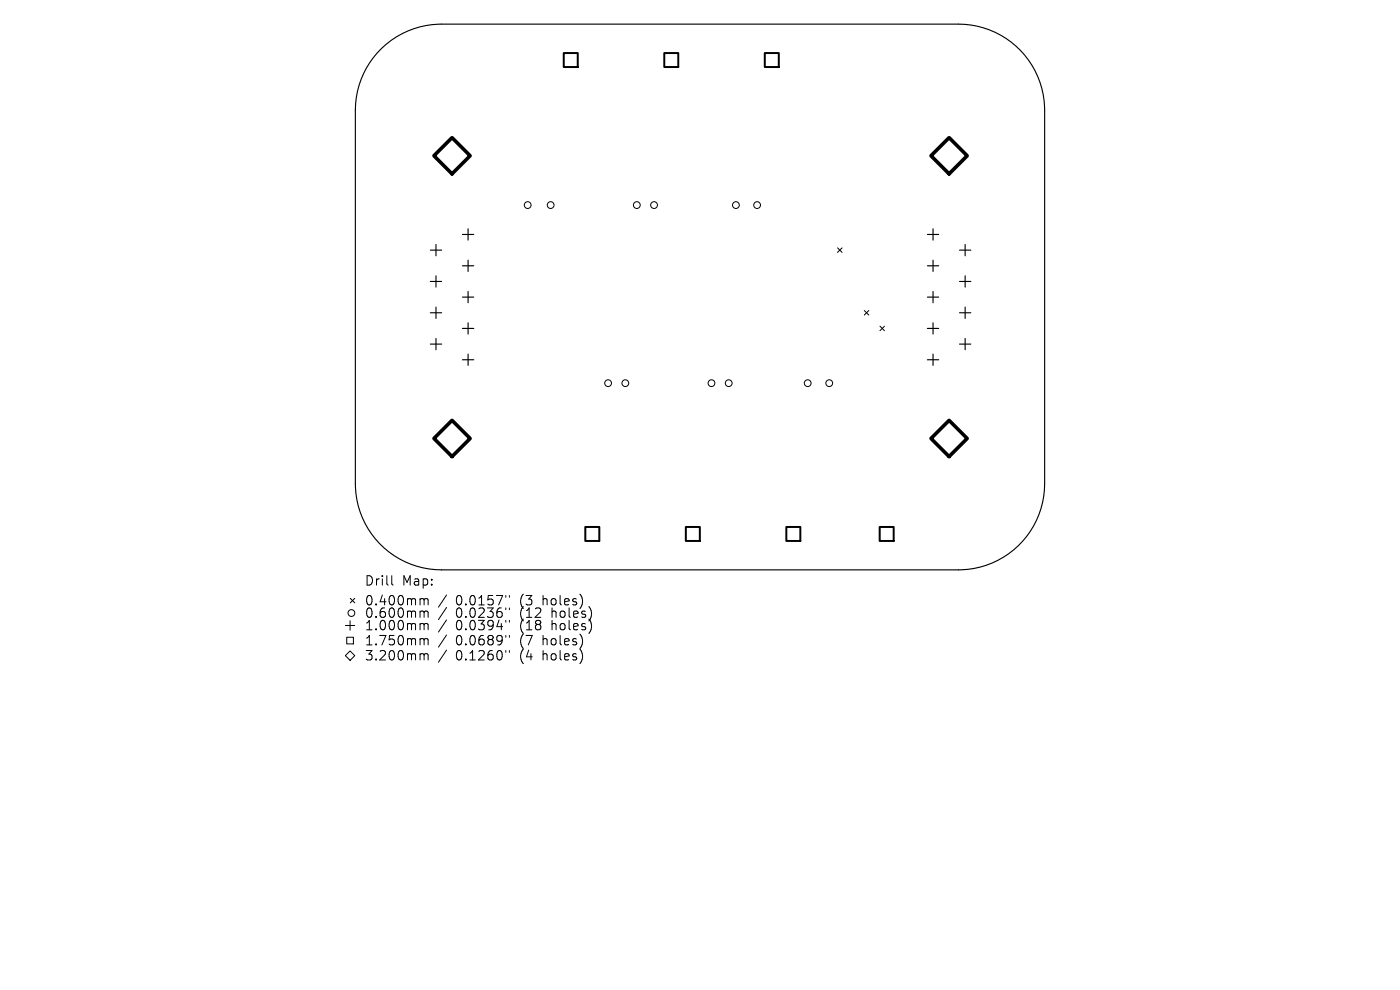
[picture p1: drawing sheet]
<svg xmlns="http://www.w3.org/2000/svg" width="297mm" height="210mm" viewBox="0 0 297 210" stroke-linecap="round" stroke-linejoin="round" font-family="sans-serif">
<defs><g id="words">
<g font-size="2.8">
<text x="77.3" y="124.5">Drill</text>
<text x="85.3" y="124.5">Map:</text>
<text x="77.3" y="128.7">0.400mm</text>
<text x="77.3" y="131.3">0.600mm</text>
<text x="96.7" y="128.7">0.0157&quot;</text>
<text x="96.7" y="131.3">0.0236&quot;</text>
<text x="110.4" y="128.7">(3</text>
<text x="110.4" y="131.3">(12</text>
<text x="115.4" y="128.7">holes)</text>
<text x="117.3" y="131.3">holes)</text>
<text x="77.3" y="134">1.000mm</text>
<text x="77.3" y="137.2">1.750mm</text>
<text x="96.7" y="134">0.0394&quot;</text>
<text x="96.7" y="137.2">0.0689&quot;</text>
<text x="110.4" y="134">(18</text>
<text x="110.4" y="137.2">(7</text>
<text x="115.4" y="137.2">holes)</text>
<text x="117.3" y="134">holes)</text>
<text x="77.3" y="140.4">3.200mm</text>
<text x="96.7" y="140.4">0.1260&quot;</text>
<text x="110.4" y="140.4">(4</text>
<text x="115.4" y="140.4">holes)</text>
</g>
</g></defs>
<g fill="none" stroke="#000" stroke-width=".24">
<path d="M81 10.2a18.3 18.3 0 0 1 12.7-5.1h109.6a18.3 18.3 0 0 1 18.3 18.3v79.2a18.3 18.3 0 0 1-18.3 18.3h-109.6a18.3 18.3 0 0 1-18.3-18.3v-79.2a18.3 18.3 0 0 1 5.6-13.2zM91.3 53.1h2.4M91.3 59.7h2.4M92.5 51.9v2.4M92.5 58.5v2.4M98.1 49.7h2.4M98.1 56.4h2.4M99.3 48.5v2.4M99.3 55.2v2.4M196.7 49.7h2.4M196.7 56.4h2.4M197.9 48.5v2.4"/>
<path d="M197.9 55.2v2.4M203.6 53.1h2.4M203.6 59.7h2.4M204.8 51.9v2.4M204.8 58.5v2.4M91.3 66.3h2.4M91.3 73h2.4M92.5 65.1v2.4M92.5 71.8v2.4M98.1 63h2.4M98.1 69.7h2.4M98.1 76.3h2.4"/>
<path d="M99.3 61.8v2.4M99.3 68.5v2.4M99.3 75.1v2.4M196.7 63h2.4M196.7 69.7h2.4M196.7 76.3h2.4M197.9 61.8v2.4M197.9 68.5v2.4M197.9 75.1v2.4M203.6 66.3h2.4M203.6 73h2.4M204.8 65.1v2.4"/>
<path d="M204.8 71.8v2.4"/>
</g>
<g fill="none" stroke="#000" stroke-width=".21">
<path d="M177.7 52.6l.9 .9M178.6 52.6l-.9 .9M183.4 65.9l.9 .9M184.3 65.9l-.9 .9M186.7 69.2l.9 1M187.6 69.2l-.9 1M73.3 139.1l1-1 1 1-1 1zM73.3 132.7h2M73.6 135.2h1.4v1.4h-1.4zM74.3 131.7v2M74.3 126.9l1 1M75.3 126.9l-1 1"/>
<path d="M83.1 122.1v1.7l.3 .3M89.4 127l.5 .1 .1 .2M89.4 129.6h.3l.3 .3M89.4 132.3h.3l.3 .3M89.4 135.5l.5 .1 .1 .2M89.4 138.7h.3l.3 .3M90 127.3l.3-.3 .4 .1 .1 1.2M90 127.3v1M90 129.9v1.1M90 132.6v1M90 135.8v1M90 139v1"/>
<path d="M90 129.9l.3-.3 .4 .1 .1 1.3M90 132.6l.3-.3 .4 .1 .1 1.2M90 135.8l.3-.3 .4 .1 .1 1.2M90 139l.3-.3 .4 .1 .1 1.2M94.7 126.2l-1.7 2.6M94.7 128.9l-1.7 2.5M94.7 131.5l-1.7 2.6M94.7 134.7l-1.7 2.6M94.7 137.9l-1.7 2.6M107.3 126.3v.4M107.3 129v.3M107.3 131.6v.4"/>
<path d="M107.3 134.8v.4M107.3 138v.4M108.1 126.3v.4M108.1 129v.3M108.1 131.6v.4M108.1 134.8v.4M108.1 138v.4"/>
<circle cx="111.9" cy="43.5" r=".72"/>
<circle cx="116.8" cy="43.5" r=".72"/>
<circle cx="135.1" cy="43.5" r=".72"/>
<circle cx="138.8" cy="43.5" r=".72"/>
<circle cx="156.1" cy="43.5" r=".72"/>
<circle cx="160.6" cy="43.5" r=".72"/>
<circle cx="129" cy="81.3" r=".72"/>
<circle cx="132.7" cy="81.3" r=".72"/>
<circle cx="150.9" cy="81.3" r=".72"/>
<circle cx="154.6" cy="81.3" r=".72"/>
<circle cx="171.3" cy="81.3" r=".72"/>
<circle cx="175.9" cy="81.3" r=".72"/>
<circle cx="74.5" cy="130" r=".72"/>
</g>
<path d="M119.6 11.3h3v2.9h-3zM140.9 11.3h3v2.9h-3zM162.2 11.3h3v2.9h-3zM124.2 111.8h2.9v3h-2.9zM145.5 111.8h3v3h-3zM166.8 111.8h3v3h-3zM186.6 111.8h3v3h-3z" fill="none" stroke="#000" stroke-width=".42"/>
<path d="M92.1 33l3.8-3.8 3.8 3.8-3.8 3.9zM197.5 33l3.8-3.8 3.9 3.8-3.9 3.9zM92.1 93l3.8-3.8 3.8 3.8-3.8 3.8zM197.5 93l3.8-3.8 3.9 3.8-3.9 3.8z" fill="none" stroke="#000" stroke-width=".77"/>
<use href="#words"/>
</svg>
